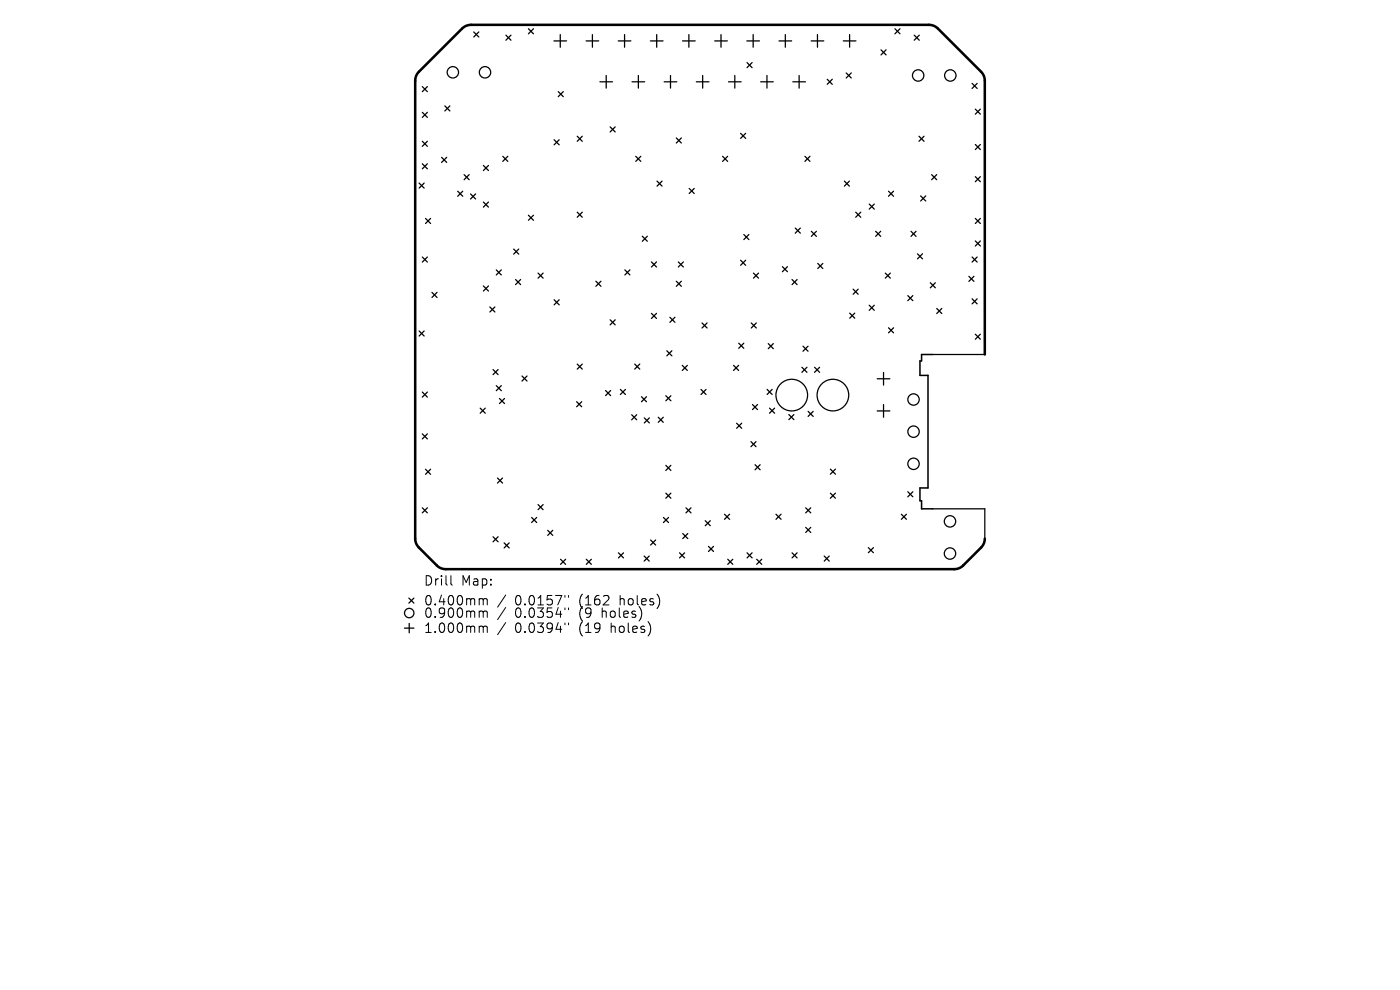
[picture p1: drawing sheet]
<svg xmlns="http://www.w3.org/2000/svg" width="297mm" height="210mm" viewBox="0 0 297 210" stroke-linecap="round" stroke-linejoin="round" font-family="sans-serif">
<defs><g id="words">
<g font-size="2.8">
<text x="89.8" y="124.5">Drill</text>
<text x="97.8" y="124.5">Map:</text>
<text x="89.8" y="128.7">0.400mm</text>
<text x="89.8" y="131.3">0.900mm</text>
<text x="109.3" y="128.7">0.0157&quot;</text>
<text x="109.3" y="131.3">0.0354&quot;</text>
<text x="123" y="128.7">(162</text>
<text x="123" y="131.3">(9</text>
<text x="127.9" y="131.3">holes)</text>
<text x="131.8" y="128.7">holes)</text>
<text x="89.8" y="134.5">1.000mm</text>
<text x="109.3" y="134.5">0.0394&quot;</text>
<text x="123" y="134.5">(19</text>
<text x="129.9" y="134.5">holes)</text>
</g>
</g></defs>
<g fill="none" stroke="#000" stroke-width=".27">
<path d="M89.6 18.4l1.1 1M90.7 18.4l-1.1 1M100.5 6.8l1.1 1.1M101.6 6.8l-1.1 1.1M107.3 7.5l1.1 1M108.4 7.5l-1.1 1M112.1 6.1l1.1 1.1M113.2 6.1l-1.1 1.1M117.5 8.7h2.7M118.4 19.4l1.1 1.1M118.9 7.3v2.7M119.5 19.4l-1.1 1.1"/>
<path d="M124.3 8.7h2.7M125.7 7.3v2.7M127.3 17.4h2.6M128.6 16v2.7M131.2 8.7h2.6M132.5 7.3v2.7M134.1 17.4h2.7M135.4 16v2.7M138 8.7h2.7M139.3 7.3v2.7M140.9 17.4h2.7M142.2 16v2.7"/>
<path d="M144.8 8.7h2.7M146.1 7.3v2.7M147.7 17.4h2.7M149.1 16v2.7M151.6 8.7h2.7M153 7.3v2.7M154.5 17.4h2.7M155.9 16v2.7M158.4 8.7h2.7M158.5 13.3l1.1 1.1M159.6 13.3l-1.1 1.1M159.8 7.3v2.7"/>
<path d="M161.4 17.4h2.6M162.7 16v2.7M165.3 8.7h2.6M166.6 7.3v2.7M168.2 17.4h2.7M169.5 16v2.7M172.1 8.7h2.7M173.4 7.3v2.7M175.5 16.8l1.1 1.1M176.6 16.8l-1.1 1.1M178.9 8.7h2.7M179.5 15.5l1.1 1"/>
<path d="M180.2 7.3v2.7M180.6 15.5l-1.1 1M186.9 10.6l1.1 1M188 10.6l-1.1 1M189.9 6.1l1 1.1M190.9 6.1l-1 1.1M193.9 7.5l1.1 1M195 7.5l-1.1 1M206.2 17.7l1.1 1.1M207.3 17.7l-1.1 1.1M88.9 38.8l1.1 1.1M89.6 23.8l1.1 1.1"/>
<path d="M89.6 30l1.1 1M89.6 34.7l1.1 1.1M90 38.8l-1.1 1.1M90.7 23.8l-1.1 1.1M90.7 30l-1.1 1M90.7 34.7l-1.1 1.1M93.7 33.4l1.1 1.1M94.4 22.5l1 1M94.8 33.4l-1.1 1.1M95.4 22.5l-1 1M98.5 37l1 1.1M99.5 37l-1 1.1"/>
<path d="M102.6 35.1l1 1.1M103.6 35.1l-1 1.1M106.7 33.2l1 1M107.7 33.2l-1 1M117.6 29.6l1 1.1M118.6 29.6l-1 1.1M122.5 28.9l1 1.1M123.5 28.9l-1 1.1M129.4 26.9l1.1 1.1M130.5 26.9l-1.1 1.1M134.9 33.2l1 1M135.9 33.2l-1 1"/>
<path d="M139.4 38.4l1.1 1.1M140.5 38.4l-1.1 1.1M143.5 29.3l1 1M144.5 29.3l-1 1M146.2 40l1.1 1.1M147.3 40l-1.1 1.1M153.3 33.2l1.1 1M154.4 33.2l-1.1 1M157.1 28.3l1.1 1.1M158.2 28.3l-1.1 1.1M170.8 33.2l1 1M171.8 33.2l-1 1"/>
<path d="M179.1 38.4l1.1 1.1M180.2 38.4l-1.1 1.1M195 28.9l1 1.1M196 28.9l-1 1.1M197.6 37l1.1 1.1M198.7 37l-1.1 1.1M206.9 23.1l1.1 1.1M206.9 30.6l1.1 1.1M206.9 37.5l1.1 1M208 30.6l-1.1 1.1M208 23.1l-1.1 1.1M208 37.5l-1.1 1"/>
<path d="M89.6 54.5l1.1 1.1M90.3 46.3l1 1.1M90.7 54.5l-1.1 1.1M91.3 46.3l-1 1.1M97.1 40.6l1.1 1M98.2 40.6l-1.1 1M99.8 41.1l1.1 1.1M100.9 41.1l-1.1 1.1M102.6 42.9l1 1M103.6 42.9l-1 1M105.3 57.3l1.1 1M106.4 57.3l-1.1 1"/>
<path d="M109 52.8l1 1.1M109.4 59.3l1 1.1M110 52.8l-1 1.1M110.4 59.3l-1 1.1M112.1 45.7l1.1 1M113.2 45.7l-1.1 1M114.1 57.9l1.1 1.1M115.2 57.9l-1.1 1.1M122.5 45l1 1.1M123.5 45l-1 1.1M126.4 59.7l1.1 1M127.5 59.7l-1.1 1"/>
<path d="M132.6 57.3l1 1M133.6 57.3l-1 1M136.3 50.1l1 1.1M137.3 50.1l-1 1.1M138.2 55.6l1.1 1M139.3 55.6l-1.1 1M143.5 59.7l1 1M143.9 55.6l1.1 1M144.5 59.7l-1 1M145 55.6l-1.1 1M157.1 55.2l1.1 1.1M157.8 49.7l1.1 1.1"/>
<path d="M158.2 55.2l-1.1 1.1M158.9 49.7l-1.1 1.1M159.8 57.9l1.1 1.1M160.9 57.9l-1.1 1.1M166 56.6l1.1 1M167.1 56.6l-1.1 1M168 59.3l1.1 1.1M168.7 48.4l1.1 1.1M169.1 59.3l-1.1 1.1M169.8 48.4l-1.1 1.1M172.1 49.1l1.1 1M173.2 49.1l-1.1 1"/>
<path d="M173.5 55.9l1.1 1.1M174.6 55.9l-1.1 1.1M181.5 45l1.1 1.1M182.6 45l-1.1 1.1M184.4 43.3l1.1 1.1M185.5 43.3l-1.1 1.1M185.8 49.1l1 1M186.8 49.1l-1 1M187.8 57.9l1.1 1.1M188.5 40.6l1.1 1M188.9 57.9l-1.1 1.1M189.6 40.6l-1.1 1"/>
<path d="M193.3 49.1l1 1M194.3 49.1l-1 1M194.6 53.8l1.1 1.1M195.3 41.6l1.1 1M195.7 53.8l-1.1 1.1M196.4 41.6l-1.1 1M197.4 60l1 1.1M198.4 60l-1 1.1M205.5 58.6l1.1 1.1M206.2 54.5l1.1 1.1M206.6 58.6l-1.1 1.1M206.9 46.3l1.1 1.1"/>
<path d="M206.9 51.1l1.1 1.1M207.3 54.5l-1.1 1.1M208 46.3l-1.1 1.1M208 51.1l-1.1 1.1M88.9 70.2l1.1 1.1M90 70.2l-1.1 1.1M91.6 62l1.1 1.1M92.7 62l-1.1 1.1M102.6 60.7l1 1M103.6 60.7l-1 1M103.9 65.1l1.1 1.1M104.6 78.4l1.1 1.1"/>
<path d="M105 65.1l-1.1 1.1M105.7 78.4l-1.1 1.1M110.7 79.8l1.1 1M111.8 79.8l-1.1 1M117.6 63.6l1 1.1M118.6 63.6l-1 1.1M122.5 77.2l1 1.1M123.5 77.2l-1 1.1M129.4 67.8l1.1 1.1M130.5 67.8l-1.1 1.1M134.6 77.2l1.1 1.1M135.7 77.2l-1.1 1.1"/>
<path d="M138.2 66.5l1.1 1.1M139.3 66.5l-1.1 1.1M141.5 74.4l1 1.1M142.1 67.3l1.1 1.1M142.5 74.4l-1 1.1M143.2 67.3l-1.1 1.1M144.7 77.5l1.1 1.1M145.8 77.5l-1.1 1.1M148.9 68.5l1.1 1.1M150 68.5l-1.1 1.1M155.6 77.5l1.1 1.1M156.7 77.5l-1.1 1.1"/>
<path d="M156.7 72.8l1.1 1.1M157.8 72.8l-1.1 1.1M159.4 68.5l1.1 1.1M160.5 68.5l-1.1 1.1M163 72.9l1.1 1.1M164.1 72.9l-1.1 1.1M170.1 77.9l1.1 1.1M170.3 73.4l1.1 1.1M171.2 77.9l-1.1 1.1M171.4 73.4l-1.1 1.1M172.8 77.9l1.1 1.1M173.9 77.9l-1.1 1.1"/>
<path d="M180.3 66.4l1 1.1M181 61.3l1.1 1.1M181.3 66.4l-1 1.1M182.1 61.3l-1.1 1.1M184.4 64.8l1.1 1M185.5 64.8l-1.1 1M187.4 79v2.7M188.5 69.5l1.1 1.1M189.6 69.5l-1.1 1.1M192.6 62.7l1.1 1.1M193.7 62.7l-1.1 1.1M197.9 75.2h11"/>
<path d="M198.7 65.4l1.1 1.1M199.8 65.4l-1.1 1.1M206.2 63.4l1.1 1.1M206.9 70.9l1.1 1.1M207.3 63.4l-1.1 1.1M208 70.9l-1.1 1.1M89.6 83.2l1.1 1M89.6 92l1.1 1.1M90.3 99.5l1 1.1M90.7 83.2l-1.1 1M90.7 92l-1.1 1.1M91.3 99.5l-1 1.1"/>
<path d="M101.9 86.6l1 1.1M102.9 86.6l-1 1.1M105.3 81.8l1.1 1.1M106 84.5l1 1.1M106.4 81.8l-1.1 1.1M107 84.5l-1 1.1M122.3 85.2l1.1 1.1M123.4 85.2l-1.1 1.1M128.5 82.8l1 1.1M129.5 82.8l-1 1.1M131.6 82.6l1.1 1.1M132.7 82.6l-1.1 1.1"/>
<path d="M134 88l1.1 1M135.1 88l-1.1 1M136.1 84.2l1.1 1M136.7 88.6l1.1 1.1M137.2 84.2l-1.1 1M137.8 88.6l-1.1 1.1M139.6 88.5l1.1 1.1M140.7 88.5l-1.1 1.1M141.3 83.9l1 1.1M141.3 98.7l1 1.1M142.3 83.9l-1 1.1M142.3 98.7l-1 1.1"/>
<path d="M148.7 82.6l1.1 1.1M149.8 82.6l-1.1 1.1M156.3 89.8l1 1.1M157.3 89.8l-1 1.1M159.3 93.7l1.1 1.1M159.6 85.8l1.1 1.1M160.2 98.6l1.1 1.1M160.4 93.7l-1.1 1.1M160.7 85.8l-1.1 1.1M161.3 98.6l-1.1 1.1M162.7 82.6l1.1 1.1M163.3 86.6l1 1.1"/>
<path d="M163.8 82.6l-1.1 1.1M164.3 86.6l-1 1.1M167.3 87.9l1.1 1.1M168.4 87.9l-1.1 1.1M171.4 87.3l1.1 1M172.5 87.3l-1.1 1M176.2 99.5l1 1.1M177.2 99.5l-1 1.1M186.1 80.3h2.7M186.1 87.2h2.7M187.4 85.8v2.7M89.6 107.7l1.1 1.1"/>
<path d="M90.7 107.7l-1.1 1.1M104.6 113.9l1.1 1M105.5 101.4l1.1 1.1M105.7 113.9l-1.1 1M106.6 101.4l-1.1 1.1M106.9 115.2l1.1 1M108 115.2l-1.1 1M112.8 109.8l1.1 1M113.9 109.8l-1.1 1M114.1 107l1.1 1.1M115.2 107l-1.1 1.1M116.2 112.5l1.1 1.1"/>
<path d="M117.3 112.5l-1.1 1.1M118.9 118.6l1.1 1.1M120 118.6l-1.1 1.1M124.4 118.6l1.1 1.1M125.5 118.6l-1.1 1.1M131.2 117.3l1.1 1M132.3 117.3l-1.1 1M136.7 118l1 1M137.7 118l-1 1M138 114.5l1.1 1.1M139.1 114.5l-1.1 1.1M140.7 109.8l1.1 1"/>
<path d="M141.3 104.6l1 1.1M141.8 109.8l-1.1 1M142.3 104.6l-1 1.1M144.2 117.3l1 1M144.8 113.2l1.1 1.1M145.2 117.3l-1 1M145.5 107.7l1.1 1.1M145.9 113.2l-1.1 1.1M146.6 107.7l-1.1 1.1M149.6 110.5l1.1 1M150.3 115.9l1.1 1.1M150.7 110.5l-1.1 1"/>
<path d="M151.4 115.9l-1.1 1.1M153.7 109.1l1.1 1.1M154.4 118.6l1.1 1.1M154.8 109.1l-1.1 1.1M155.5 118.6l-1.1 1.1M158.5 117.3l1.1 1M159.6 117.3l-1.1 1M160.5 118.6l1.1 1.1M161.6 118.6l-1.1 1.1M164.6 109.1l1.1 1.1M165.7 109.1l-1.1 1.1M168 117.3l1.1 1"/>
<path d="M169.1 117.3l-1.1 1M170.9 107.7l1.1 1.1M170.9 111.9l1.1 1M172 107.7l-1.1 1.1M172 111.9l-1.1 1M174.8 118l1.1 1M175.9 118l-1.1 1M176.2 104.6l1 1.1M177.2 104.6l-1 1.1M184.2 116.2l1.1 1M185.3 116.2l-1.1 1M191.2 109.1l1.1 1.1"/>
<path d="M192.3 109.1l-1.1 1.1M192.6 104.3l1.1 1.1M193.7 104.3l-1.1 1.1M197.9 107.9h11v6.4M85.8 133.2h2M86.7 126.9l1.1 1M86.8 132.2v2M87.8 126.9l-1.1 1"/>
<circle cx="96.1" cy="15.3" r="1.21"/>
<circle cx="102.9" cy="15.3" r="1.21"/>
<circle cx="194.8" cy="16" r="1.21"/>
<circle cx="201.6" cy="16" r="1.21"/>
<circle cx="168" cy="83.8" r="3.4"/>
<circle cx="176.7" cy="83.8" r="3.4"/>
<circle cx="193.8" cy="84.7" r="1.21"/>
<circle cx="193.8" cy="91.6" r="1.21"/>
<circle cx="193.8" cy="98.4" r="1.21"/>
<circle cx="201.5" cy="117.4" r="1.21"/>
<circle cx="201.5" cy="110.6" r="1.21"/>
<circle cx="86.8" cy="130" r="1"/>
</g>
<path d="M208.9 75.2v-58.1a2.69 2.69 0 0 0-.8-1.9l-9.1-9.1a2.68 2.68 0 0 0-1.9-.8h-97.2a2.68 2.68 0 0 0-1.9 .8l-9.1 9.1a2.69 2.69 0 0 0-.8 1.9v97.2a2.68 2.68 0 0 0 .8 1.9l3.8 3.7a2.69 2.69 0 0 0 1.9 .8h107.8a2.68 2.68 0 0 0 1.9-.8l3.8-3.7a2.69 2.69 0 0 0 .8-1.9" fill="none" stroke="#000" stroke-width=".54"/>
<path d="M197.9 75.2h-2.4v1.4h-.3v3h1.7v23.9h-1.7v2.7h.3v1.7h2.4" fill="none" stroke="#000" stroke-width=".32"/>
<g fill="none" stroke="#000" stroke-width=".21">
<path d="M95.7 122.1v1.7l.2 .3M101.9 127h.3l.3 .3M101.9 129.6h.3l.3 .3M101.9 132.8h.3l.3 .3M102.5 127.3l.3-.3 .5 .1 .1 1.2M102.5 127.3v1M102.5 129.9v1.1M102.5 133.1v1.1M102.5 129.9l.3-.3 .5 .1 .1 1.3M102.5 133.1l.3-.3 .5 .1 .1 1.3M107.3 126.2l-1.7 2.6M107.3 128.9l-1.7 2.5"/>
<path d="M107.3 132.1l-1.7 2.5M119.8 126.3v.4M119.8 129v.3M119.8 132.2v.3M120.6 126.3v.4M120.6 129v.3M120.6 132.2v.3"/>
</g>
<use href="#words"/>
</svg>
